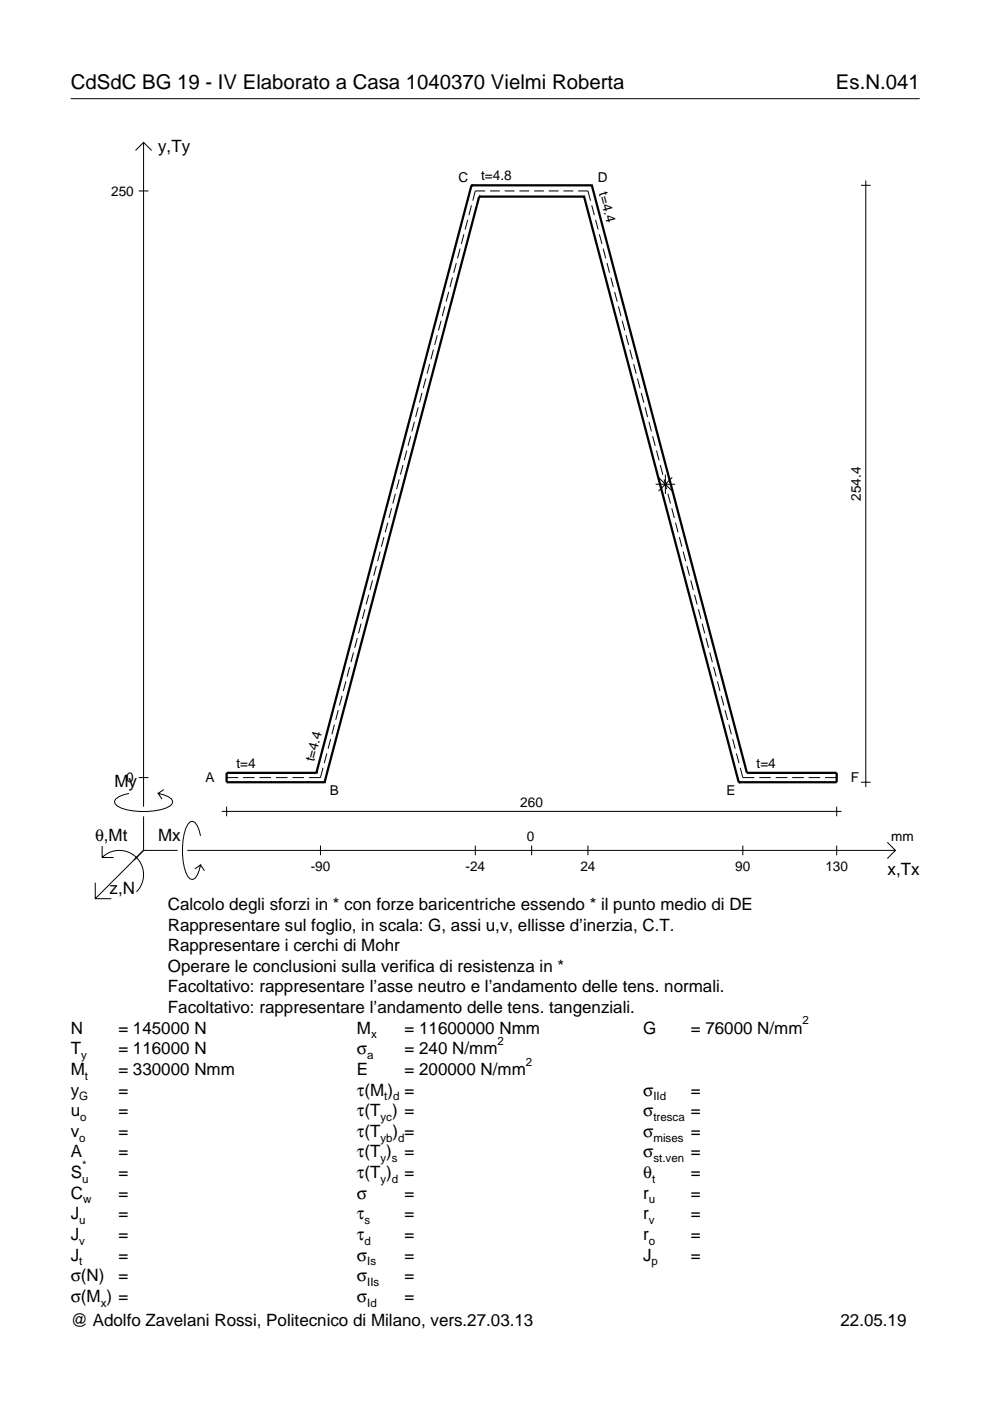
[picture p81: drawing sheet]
<svg xmlns="http://www.w3.org/2000/svg" width="210mm" height="297mm" viewBox="0 0 210 297" stroke-linecap="round" stroke-linejoin="round" font-family="sans-serif">
<defs><g id="words">
<g font-size="4.3">
<text x="15" y="18.9">CdSdC BG 19 - IV Elaborato a Casa 1040370 Vielmi Roberta</text>
<text x="177.2" y="18.9">Es.N.041</text>
</g>
<g font-size="3.6">
<text x="33.5" y="32.3">y,Ty</text>
<text x="24.3" y="166.9">My</text>
<text x="20.1" y="178.2">θ,Mt</text>
<text x="33.5" y="178.2">Mx</text>
<text x="188.2" y="185.5">x,Tx</text>
<text x="23.2" y="189.6">z,N</text>
<text x="35.6" y="192.9">Calcolo degli sforzi in * con forze baricentriche essendo * il punto medio di DE</text>
<text x="35.6" y="197.3">Rappresentare sul foglio, in scala: G, assi u,v, ellisse d’inerzia, C.T.</text>
<text x="35.6" y="201.7">Rappresentare i cerchi di Mohr</text>
<text x="35.6" y="206">Operare le conclusioni sulla verifica di resistenza in *</text>
<text x="35.6" y="210.4">Facoltativo: rappresentare l’asse neutro e l’andamento delle tens. normali.</text>
<text x="35.6" y="214.8">Facoltativo: rappresentare l’andamento delle tens. tangenziali.</text>
<text x="15" y="219.2">N</text>
<text x="25.1" y="219.2">= 145000 N</text>
<text x="75.7" y="219.2">M</text>
<text x="85.8" y="219.2">= 11600000 Nmm</text>
<text x="136.4" y="219.2">G</text>
<text x="146.5" y="219.2">= 76000 N/mm</text>
<text x="15" y="227.9">M</text>
<text x="15" y="223.5">T</text>
<text x="25.1" y="227.9">= 330000 Nmm</text>
<text x="25.1" y="223.5">= 116000 N</text>
<text x="75.7" y="223.5">σ</text>
<text x="75.7" y="227.9">E</text>
<text x="85.8" y="223.5">= 240 N/mm</text>
<text x="85.8" y="227.9">= 200000 N/mm</text>
<text x="15" y="232.3">y</text>
<text x="25.1" y="232.3">=</text>
<text x="75.7" y="232.3">τ(M ) =</text>
<text x="136.4" y="232.3">σ</text>
<text x="146.5" y="232.3">=</text>
<text x="15" y="236.7">u</text>
<text x="25.1" y="236.7">=</text>
<text x="75.7" y="236.7">τ(T ) =</text>
<text x="136.4" y="236.7">σ</text>
<text x="146.5" y="236.7">=</text>
<text x="15" y="245.4">A</text>
<text x="15" y="241">v</text>
<text x="25.1" y="241">=</text>
<text x="25.1" y="245.4">=</text>
<text x="75.7" y="245.4">τ(T )</text>
<text x="75.7" y="241">τ(T</text>
<text x="83.3" y="241">) =</text>
<text x="85.8" y="245.4">=</text>
<text x="136.4" y="241">σ</text>
<text x="136.4" y="245.4">σ</text>
<text x="146.5" y="241">=</text>
<text x="146.5" y="245.4">=</text>
<text x="15" y="249.8">S</text>
<text x="25.1" y="249.8">=</text>
<text x="75.7" y="249.8">τ(T )</text>
<text x="85.8" y="249.8">=</text>
<text x="136.4" y="249.8">θ</text>
<text x="146.5" y="249.8">=</text>
<text x="15" y="254.2">C</text>
<text x="25.1" y="254.2">=</text>
<text x="75.7" y="254.2">σ</text>
<text x="85.8" y="254.2">=</text>
<text x="136.4" y="254.2">r</text>
<text x="146.5" y="254.2">=</text>
<text x="15" y="262.9">J</text>
<text x="15" y="258.5">J</text>
<text x="25.1" y="262.9">=</text>
<text x="25.1" y="258.5">=</text>
<text x="75.7" y="258.5">τ</text>
<text x="75.7" y="262.9">τ</text>
<text x="85.8" y="262.9">=</text>
<text x="85.8" y="258.5">=</text>
<text x="136.4" y="262.9">r</text>
<text x="136.4" y="258.5">r</text>
<text x="146.5" y="262.9">=</text>
<text x="146.5" y="258.5">=</text>
<text x="15" y="267.3">J</text>
<text x="25.1" y="267.3">=</text>
<text x="75.7" y="267.3">σ</text>
<text x="85.8" y="267.3">=</text>
<text x="136.4" y="267.3">J</text>
<text x="146.5" y="267.3">=</text>
<text x="15" y="271.7">σ(N)</text>
<text x="25.1" y="271.7">=</text>
<text x="75.7" y="271.7">σ</text>
<text x="85.8" y="271.7">=</text>
<text x="15" y="281.2">@ Adolfo Zavelani Rossi, Politecnico di Milano, vers.27.03.13</text>
<text x="15" y="276">σ(M ) =</text>
<text x="75.7" y="276">σ</text>
<text x="85.8" y="276">=</text>
<text x="178.2" y="281.2">22.05.19</text>
</g>
<g font-size="2.9">
<text x="23.6" y="41.5">250</text>
<text x="97.2" y="38.6">C</text>
<text x="102" y="38.3">t=4.8</text>
<text x="126.7" y="38.6">D</text>
<text x="127" y="41" transform="rotate(75 127 41)">t=4.4</text>
<text x="182.5" y="106.2" transform="rotate(-90 182.5 106.2)">254.4</text>
<text x="66.6" y="161.6" transform="rotate(-75 66.6 161.6)">t=4.4</text>
<text x="26.8" y="165.9">0</text>
<text x="43.6" y="165.8">A</text>
<text x="50.1" y="162.8">t=4</text>
<text x="160.4" y="162.8">t=4</text>
<text x="180.4" y="165.8">F</text>
<text x="69.9" y="168.5">B</text>
<text x="110.3" y="171">260</text>
<text x="154" y="168.5">E</text>
<text x="111.7" y="178.2">0</text>
<text x="189" y="178.2">mm</text>
<text x="65.9" y="184.7">-90</text>
<text x="98.7" y="184.7">-24</text>
<text x="123.1" y="184.7">24</text>
<text x="155.9" y="184.7">90</text>
<text x="175" y="184.7">130</text>
</g>
<g font-size="2.4">
<text x="78.7" y="220.2">x</text>
<text x="105.5" y="221.5">2</text>
<text x="170.2" y="217.2">2</text>
<text x="17.2" y="224.5">y</text>
<text x="77.9" y="224.5">a</text>
<text x="111.5" y="225.9">2</text>
<text x="16.8" y="233.3">G</text>
<text x="18" y="228.9">t</text>
<text x="81.5" y="233.3">t d</text>
<text x="138.5" y="233.3">IId</text>
<text x="17" y="237.7">o</text>
<text x="80.7" y="237.7">yc</text>
<text x="138.5" y="237.7">tresca</text>
<text x="16.8" y="242">o</text>
<text x="80.7" y="242">yb d</text>
<text x="138.5" y="242">mises</text>
<text x="17.4" y="250.8">u</text>
<text x="17.4" y="247.8">*</text>
<text x="80.7" y="250.8">y d</text>
<text x="80.7" y="246.4">y s</text>
<text x="138.2" y="250.8">t</text>
<text x="138.5" y="246.4">st.ven</text>
<text x="17.6" y="255.2">w</text>
<text x="137.6" y="255.2">u</text>
<text x="16.8" y="263.9">v</text>
<text x="16.8" y="259.5">u</text>
<text x="77.3" y="263.9">d</text>
<text x="77.3" y="259.5">s</text>
<text x="137.6" y="263.9">o</text>
<text x="137.6" y="259.5">v</text>
<text x="16.8" y="268.3">t</text>
<text x="77.9" y="268.3">Is</text>
<text x="138.2" y="268.3">p</text>
<text x="77.9" y="272.7">IIs</text>
<text x="21.4" y="277">x</text>
<text x="77.9" y="277">Id</text>
</g>
</g></defs>
<g fill="none" stroke="#000" stroke-width=".21">
<path d="M15 20.9h180M28.7 31.9l1.7-1.7 1.8 1.7M30.4 30.2v140.8M182.5 39.3h2.1M183.6 38.3v128.6M29.4 40.5h2.1M95.9 58.8l-.5 2.1M96.7 55.8l-.5 2M97.5 52.7l-.5 2.1M98.4 49.7l-.6 2M99.2 46.6l-.6 2.1M100 43.5l-.6 2.1"/>
<path d="M102.9 40.5h-2.1l-.6 2.1M103.9 40.5h2.1M107 40.5h2.1M110.1 40.5h2.1M113.2 40.5h2.1M116.3 40.5h2.1M119.5 40.5h2M122.6 40.5h2.1l.5 2.1M125.5 43.5l.5 2.1M126.3 46.6l.5 2.1M127.1 49.7l.5 2M127.9 52.7l.5 2.1"/>
<path d="M128.7 55.8l.5 2M129.5 58.8l.5 2.1M91.1 77.2l-.6 2M91.9 74.1l-.5 2.1M92.7 71.1l-.5 2M93.5 68l-.5 2.1M94.3 65l-.5 2M95.1 61.9l-.5 2.1M130.3 61.9l.6 2.1M131.1 65l.6 2M131.9 68l.6 2.1M132.7 71.1l.6 2"/>
<path d="M133.5 74.1l.6 2.1M134.3 77.2l.6 2M85.4 98.6l-.5 2M86.2 95.5l-.5 2.1M87.1 92.5l-.6 2M87.9 89.4l-.6 2.1M88.7 86.4l-.6 2M89.5 83.3l-.6 2.1M90.3 80.2l-.6 2.1M135.2 80.2l.5 2.1M136 83.3l.5 2.1M136.8 86.4l.5 2"/>
<path d="M137.6 89.4l.5 2.1M138.4 92.5l.5 2M139.2 95.5l.5 2.1M140 98.6l.5 2M79.8 120l-.6 2.1M80.6 116.9l-.5 2.1M81.4 113.9l-.5 2M82.2 110.8l-.5 2.1M83 107.8l-.5 2M83.8 104.7l-.5 2.1M84.6 101.6l-.5 2.1M139 102.7h4.1"/>
<path d="M139.6 101.2l2.9 2.9M140.8 101.6l.5 2.1M141.1 100.6v4.1M141.6 104.7l.6 2.1M142.4 107.8l.6 2M142.5 101.2l-2.9 2.9M143.2 110.8l.6 2.1M144 113.9l.6 2M144.8 116.9l.6 2.1M145.6 120l.6 2.1M74.9 138.3l-.5 2.1M75.8 135.3l-.6 2"/>
<path d="M76.6 132.2l-.6 2.1M77.4 129.2l-.6 2M78.2 126.1l-.6 2.1M79 123l-.6 2.1M146.5 123l.5 2.1M147.3 126.1l.5 2.1M148.1 129.2l.5 2M148.9 132.2l.5 2.1M149.7 135.3l.5 2M150.5 138.3l.5 2.1M69.3 159.7l-.6 2.1M70.1 156.7l-.5 2"/>
<path d="M70.9 153.6l-.5 2.1M71.7 150.6l-.5 2M72.5 147.5l-.5 2.1M73.3 144.5l-.5 2M74.1 141.4l-.5 2.1M151.3 141.4l.5 2.1M152.1 144.5l.5 2M152.9 147.5l.6 2.1M153.7 150.6l.6 2M154.5 153.6l.6 2.1M155.3 156.7l.6 2M156.1 159.7l.6 2.1"/>
<path d="M21.7 179.4v2.4h2.4M27.3 168.2a3.6 3.6 0 0 0-3 1.7l.1 .5a5.6 5.6 0 0 0 3.8 1.5 13.4 13.4 0 0 0 7.8-1l.5-.5 .1-.5a3.6 3.6 0 0 0-3.1-1.7l.8 1.2M29.4 164.9h2.1M30.4 173.1v7.2M34.7 167.4l-1.2 .8M42.5 177.2a3.6 3.6 0 0 0-1.7-3.1l-.5 .2a5.7 5.7 0 0 0-1.5 3.7 13.3 13.3 0 0 0 1 7.9l.5 .5 .5 .1a3.6 3.6 0 0 0 1.7-3.1l-1.2 .8M47 172h131.4M48 171v2.1M48 164.9h2.5M51.5 164.9h2.5M55 164.9h2.5M58.5 164.9h2.5"/>
<path d="M62 164.9h2.5M67.9 179.3v2M68.5 162.8l-.6 2.1h-2.4M100.8 179.3v2M112.7 179.3v2M124.7 179.3v2M156.9 162.8l.6 2.1h2.4M157.5 179.3v2M161 164.9h2.4M164.5 164.9h2.4M168 164.9h2.4M171.4 164.9h2.5"/>
<path d="M174.9 164.9h2.5M177.4 171v2.1M177.4 179.3v2M182.5 165.9h2.1M188.1 178.6l1.7 1.7-1.7 1.7M20.2 187.2v3.3h3.4M21.7 181.8a5.1 5.1 0 0 1 7.2 0 5.1 5.1 0 0 1 0 7.3M30.4 180.3l-10.2 10.2M30.4 180.3h7.2M39.7 180.3h150.1M42.5 183.4l.8 1.2"/>
</g>
<g fill="none" stroke="#000" stroke-width=".48">
<path d="M100 39.3h.1M100 39.3l-32.9 124.6M100 39.3h25.5M125.5 39.3h.1M125.5 39.3l32.9 124.6M101.6 41.7h.1M101.6 41.7l-32.8 124.2M101.6 41.7h22.2M123.8 41.7h.1M123.8 41.7l32.8 124.2M67.1 163.9h.1M67.1 163.9h-19.1v2h20.8"/>
<path d="M68.8 165.9h.1M156.6 165.9h.1M158.4 163.9h.1M158.4 163.9h19v2h-20.8"/>
</g>
<use href="#words"/>
</svg>
